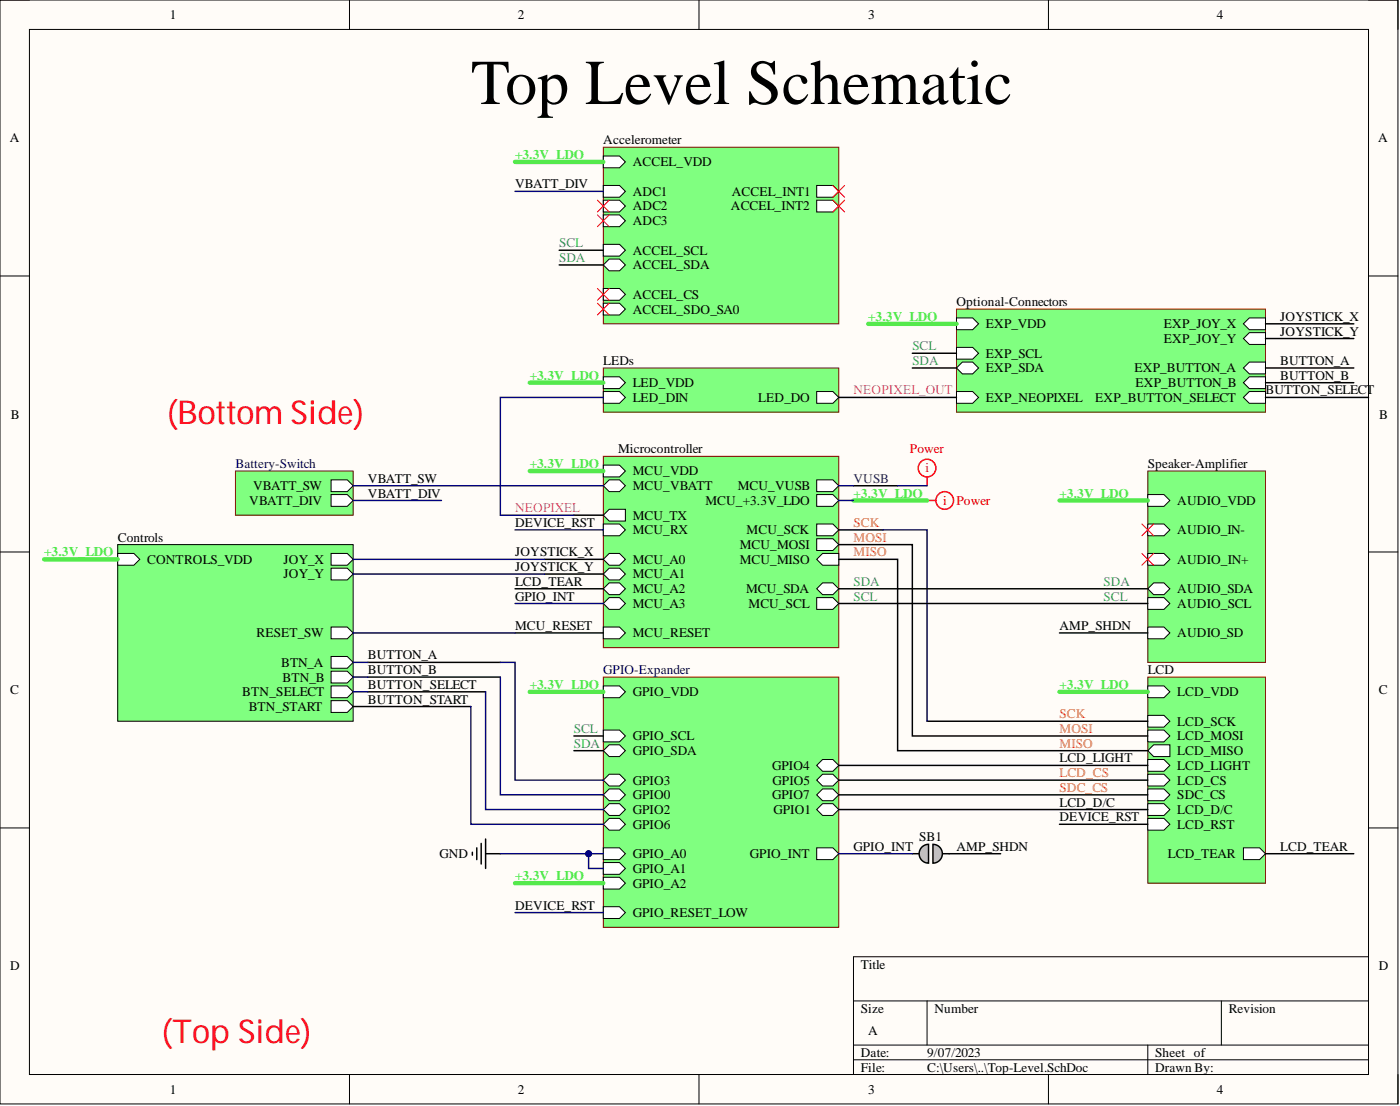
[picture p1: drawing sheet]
<svg xmlns="http://www.w3.org/2000/svg" width="241mm" height="190mm" viewBox="0 0 241 190" stroke-linecap="round" stroke-linejoin="round" font-family="sans-serif">
<defs><g id="words">
<text font-size="11" x="81.2" y="17.9">Top Level Schematic</text>
<g font-size="5.7" fill="#f00">
<text x="28.7" y="73.1">(Bottom Side)</text>
<text x="27.8" y="179.6">(Top Side)</text>
</g>
<g font-size="2.3">
<text x="29.3" y="3.3">1</text>
<text x="89.3" y="3.3">2</text>
<text x="149.6" y="3.3">3</text>
<text x="209.7" y="3.3">4</text>
<text x="1.7" y="24.5">A</text>
<text x="104" y="24.8">Accelerometer</text>
<text x="109.1" y="28.6">ACCEL_VDD</text>
<text x="237.6" y="24.5">A</text>
<text x="88.8" y="32.5">VBATT_DIV</text>
<text x="109.1" y="33.7">ADC1</text>
<text x="126.1" y="33.7">ACCEL_INT1</text>
<text x="109.1" y="36.3">ADC2</text>
<text x="109.1" y="38.8">ADC3</text>
<text x="126" y="36.3">ACCEL_INT2</text>
<text x="109.1" y="46.4">ACCEL_SDA</text>
<text x="109.1" y="43.9">ACCEL_SCL</text>
<text x="109.1" y="51.5">ACCEL_CS</text>
<text x="164.9" y="52.7">Optional-Connectors</text>
<text x="109.1" y="54">ACCEL_SDO_SA0</text>
<text x="169.9" y="56.5">EXP_VDD</text>
<text x="200.6" y="56.5">EXP_JOY_X</text>
<text x="200.6" y="59.1">EXP_JOY_Y</text>
<text x="220.7" y="55.3">JOYSTICK_X</text>
<text x="220.7" y="57.8">JOYSTICK_Y</text>
<text x="104" y="62.9">LEDs</text>
<text x="169.9" y="64.1">EXP_SDA</text>
<text x="169.9" y="61.6">EXP_SCL</text>
<text x="195.5" y="64.1">EXP_BUTTON_A</text>
<text x="220.7" y="62.9">BUTTON_A</text>
<text x="220.7" y="65.4">BUTTON_B</text>
<text x="109.1" y="69.2">LED_DIN</text>
<text x="109.1" y="66.7">LED_VDD</text>
<text x="130.7" y="69.2">LED_DO</text>
<text x="169.9" y="69.2">EXP_NEOPIXEL</text>
<text x="188.8" y="69.2">EXP_BUTTON_SELECT</text>
<text x="195.7" y="66.7">EXP_BUTTON_B</text>
<text x="218.1" y="67.9">BUTTON_SELECT</text>
<text x="1.9" y="72.1">B</text>
<text x="237.7" y="72.1">B</text>
<text x="63.4" y="83.2">VBATT_SW</text>
<text x="106.5" y="78.1">Microcontroller</text>
<text x="109.1" y="81.9">MCU_VDD</text>
<text x="197.8" y="80.6">Speaker-Amplifier</text>
<text x="42.9" y="87">VBATT_DIV</text>
<text x="43.6" y="84.4">VBATT_SW</text>
<text x="63.4" y="85.7">VBATT_DIV</text>
<text x="109.1" y="89.5">MCU_TX</text>
<text x="109.1" y="84.4">MCU_VBATT</text>
<text x="121.6" y="87">MCU_+3.3V_LDO</text>
<text x="127.2" y="84.4">MCU_VUSB</text>
<text x="202.9" y="87">AUDIO_VDD</text>
<text x="20.3" y="93.3">Controls</text>
<text x="88.8" y="95.8">JOYSTICK_X</text>
<text x="88.8" y="90.8">DEVICE_RST</text>
<text x="109.1" y="92">MCU_RX</text>
<text x="127.5" y="94.6">MCU_MOSI</text>
<text x="128.7" y="92">MCU_SCK</text>
<text x="202.9" y="92">AUDIO_IN-</text>
<text x="25.4" y="97.1">CONTROLS_VDD</text>
<text x="48.9" y="97.1">JOY_X</text>
<text x="48.9" y="99.6">JOY_Y</text>
<text x="88.8" y="98.4">JOYSTICK_Y</text>
<text x="88.8" y="100.9">LCD_TEAR</text>
<text x="109.1" y="97.1">MCU_A0</text>
<text x="109.1" y="99.6">MCU_A1</text>
<text x="127.5" y="97.1">MCU_MISO</text>
<text x="202.9" y="97.1">AUDIO_IN+</text>
<text x="88.8" y="103.4">GPIO_INT</text>
<text x="109.1" y="102.2">MCU_A2</text>
<text x="109.1" y="104.7">MCU_A3</text>
<text x="128.6" y="102.2">MCU_SDA</text>
<text x="129" y="104.7">MCU_SCL</text>
<text x="202.9" y="104.7">AUDIO_SCL</text>
<text x="202.9" y="102.2">AUDIO_SDA</text>
<text x="44.2" y="109.8">RESET_SW</text>
<text x="63.4" y="113.6">BUTTON_A</text>
<text x="88.8" y="108.5">MCU_RESET</text>
<text x="109.1" y="109.8">MCU_RESET</text>
<text x="182.6" y="108.5">AMP_SHDN</text>
<text x="202.9" y="109.8">AUDIO_SD</text>
<text x="1.8" y="119.6">C</text>
<text x="41.8" y="119.9">BTN_SELECT</text>
<text x="48.4" y="114.8">BTN_A</text>
<text x="48.7" y="117.4">BTN_B</text>
<text x="63.4" y="118.7">BUTTON_SELECT</text>
<text x="63.4" y="116.1">BUTTON_B</text>
<text x="109.1" y="119.9">GPIO_VDD</text>
<text x="197.8" y="116.1">LCD</text>
<text x="202.9" y="119.9">LCD_VDD</text>
<text x="237.6" y="119.6">C</text>
<text x="42.9" y="122.5">BTN_START</text>
<text x="63.4" y="121.2">BUTTON_START</text>
<text x="202.9" y="125">LCD_SCK</text>
<text x="109.1" y="127.5">GPIO_SCL</text>
<text x="109.1" y="130.1">GPIO_SDA</text>
<text x="182.6" y="131.3">LCD_LIGHT</text>
<text x="202.9" y="127.5">LCD_MOSI</text>
<text x="202.9" y="130.1">LCD_MISO</text>
<text x="109.1" y="137.7">GPIO0</text>
<text x="109.1" y="135.1">GPIO3</text>
<text x="133.1" y="132.6">GPIO4</text>
<text x="133.1" y="137.7">GPIO7</text>
<text x="133.2" y="135.1">GPIO5</text>
<text x="202.9" y="135.1">LCD_CS</text>
<text x="202.9" y="137.7">SDC_CS</text>
<text x="202.9" y="132.6">LCD_LIGHT</text>
<text x="109.1" y="140.2">GPIO2</text>
<text x="109.1" y="142.7">GPIO6</text>
<text x="133.3" y="140.2">GPIO1</text>
<text x="182.6" y="138.9">LCD_D/C</text>
<text x="182.6" y="141.5">DEVICE_RST</text>
<text x="202.9" y="142.7">LCD_RST</text>
<text x="202.9" y="140.2">LCD_D/C</text>
<text x="75.7" y="147.8">GND</text>
<text x="109.1" y="147.8">GPIO_A0</text>
<text x="129.3" y="147.8">GPIO_INT</text>
<text x="147.1" y="146.5">GPIO_INT</text>
<text x="158.4" y="144.9">SB1</text>
<text x="164.9" y="146.5">AMP_SHDN</text>
<text x="201.3" y="147.8">LCD_TEAR</text>
<text x="220.7" y="146.5">LCD_TEAR</text>
<text x="109.1" y="150.3">GPIO_A1</text>
<text x="109.1" y="152.9">GPIO_A2</text>
<text x="88.8" y="156.7">DEVICE_RST</text>
<text x="109.1" y="157.9">GPIO_RESET_LOW</text>
<text x="1.8" y="167.2">D</text>
<text x="148.4" y="166.8">Title</text>
<text x="237.6" y="167.2">D</text>
<text x="148.4" y="174.4">Size</text>
<text x="149.6" y="178.2">A</text>
<text x="161.1" y="174.4">Number</text>
<text x="211.8" y="174.4">Revision</text>
<text x="148.4" y="182">Date:</text>
<text x="148.4" y="184.6">File:</text>
<text x="159.8" y="182">9/07/2023</text>
<text x="159.8" y="184.6">C:\Users\..\Top-Level.SchDoc</text>
<text x="199.1" y="182">Sheet of</text>
<text x="199.1" y="184.6">Drawn By:</text>
<text x="29.3" y="188.4">1</text>
<text x="89.3" y="188.4">2</text>
<text x="149.6" y="188.4">3</text>
<text x="209.7" y="188.4">4</text>
</g>
<g font-size="2.3" fill="#55e94c">
<text x="88.8" y="27.4">+3.3V_LDO</text>
<text x="149.6" y="55.3">+3.3V_LDO</text>
<text x="91.3" y="65.4">+3.3V_LDO</text>
<text x="91.3" y="80.6">+3.3V_LDO</text>
<text x="147.1" y="85.7">+3.3V_LDO</text>
<text x="182.6" y="85.7">+3.3V_LDO</text>
<text x="7.6" y="95.8">+3.3V_LDO</text>
<text x="91.3" y="118.7">+3.3V_LDO</text>
<text x="182.6" y="118.7">+3.3V_LDO</text>
<text x="88.8" y="151.6">+3.3V_LDO</text>
</g>
<g font-size="2.3" fill="#009cca">
<text x="96.4" y="45.1">SDA</text>
<text x="96.4" y="42.6">SCL</text>
<text x="157.2" y="62.9">SDA</text>
<text x="157.2" y="60.3">SCL</text>
<text x="147.1" y="100.9">SDA</text>
<text x="190.2" y="100.9">SDA</text>
<text x="147.1" y="103.4">SCL</text>
<text x="190.2" y="103.4">SCL</text>
<text x="98.9" y="128.8">SDA</text>
<text x="98.9" y="126.3">SCL</text>
</g>
<g font-size="2.3" fill="#f0f">
<text x="147.1" y="67.9">NEOPIXEL_OUT</text>
<text x="88.8" y="88.2">NEOPIXEL</text>
</g>
<g font-size="2.3" fill="#000080">
<text x="40.6" y="80.6">Battery-Switch</text>
<text x="104" y="116.1">GPIO-Expander</text>
</g>
<text font-size="2.3" fill="#004085" x="147.1" y="83.2">VUSB</text>
<g font-size="2.3" fill="#f00">
<text x="156.8" y="78.1">Power</text>
<text x="159.5" y="81.4">i</text>
<text x="162.6" y="87">i</text>
<text x="164.9" y="87">Power</text>
</g>
<g font-size="2.3" fill="#fd8300">
<text x="147.1" y="95.8">MISO</text>
<text x="147.1" y="93.3">MOSI</text>
<text x="147.1" y="90.8">SCK</text>
<text x="182.6" y="123.7">SCK</text>
<text x="182.6" y="128.8">MISO</text>
<text x="182.6" y="126.3">MOSI</text>
<text x="182.6" y="133.9">LCD_CS</text>
<text x="182.6" y="136.4">SDC_CS</text>
</g>
</g></defs>
<path d="M0 0h240.9v190.1h-240.9z" fill-rule="evenodd" fill="#fffcf8"/>
<path d="M0 0h240.9v190.1h-240.9z" fill="none" stroke="#000" stroke-width=".17"/>
<path d="M5.1 5.1h230.8v180h-230.8z" fill-rule="evenodd" fill="#fffcf8"/>
<g fill="none" stroke="#000" stroke-width=".17">
<path d="M0 0h5.1M5.1 5.1h230.8v180h-230.8zM60.2 0v5.1M120.5 0v5.1M180.7 0v5.1M235.9 0h5v5.1M0 47.5h5.1M235.9 47.5h5M0 95.1h5.1M235.9 95.1h5M0 142.6h5.1M235.9 142.6h5"/>
<path d="M147.1 172.4h88.8M159.8 172.4v7.6M210.5 172.4v7.6M235.9 164.8h-88.8v20.3M60.2 185.1v5M120.5 185.1v5M147.1 180h88.8M147.1 182.5h88.8M180.7 185.1v5M197.8 180v5.1M240.9 185.1v5"/>
</g>
<path d="M104 25.4h40.6v30.4h-40.6z" fill-rule="evenodd" fill="#80ff80"/>
<path d="M104 25.4h40.6v30.4h-40.6z" fill="none" stroke="#800000" stroke-width=".17"/>
<path d="M104 45.6l1-1h1.8l1 1-1 1h-1.8z" fill-rule="evenodd" fill="#fff"/>
<path d="M104 45.6l1-1h1.8l1 1-1 1h-1.8z" fill="none" stroke="#000" stroke-width=".17"/>
<path d="M104 42.1h2.8l1 1-1 1h-2.8z" fill-rule="evenodd" fill="#fff"/>
<path d="M104 42.1h2.8l1 1-1 1h-2.8z" fill="none" stroke="#000" stroke-width=".17"/>
<path d="M140.8 31.9h2.8l1 1.1-1 1h-2.8z" fill-rule="evenodd" fill="#fff"/>
<path d="M140.8 31.9h2.8l1 1.1-1 1h-2.8z" fill="none" stroke="#000" stroke-width=".17"/>
<path d="M140.8 34.5h2.8l1 1-1 1h-2.8z" fill-rule="evenodd" fill="#fff"/>
<path d="M140.8 34.5h2.8l1 1-1 1h-2.8z" fill="none" stroke="#000" stroke-width=".17"/>
<path d="M104 31.9h2.8l1 1.1-1 1h-2.8z" fill-rule="evenodd" fill="#fff"/>
<path d="M104 31.9h2.8l1 1.1-1 1h-2.8z" fill="none" stroke="#000" stroke-width=".17"/>
<path d="M104 34.5h2.8l1 1-1 1h-2.8z" fill-rule="evenodd" fill="#fff"/>
<path d="M104 34.5h2.8l1 1-1 1h-2.8z" fill="none" stroke="#000" stroke-width=".17"/>
<path d="M104 37h2.8l1 1-1 1h-2.8z" fill-rule="evenodd" fill="#fff"/>
<path d="M104 37h2.8l1 1-1 1h-2.8z" fill="none" stroke="#000" stroke-width=".17"/>
<path d="M104 26.9h2.8l1 1-1 1h-2.8z" fill-rule="evenodd" fill="#fff"/>
<path d="M104 26.9h2.8l1 1-1 1h-2.8z" fill="none" stroke="#000" stroke-width=".17"/>
<path d="M104 52.2h2.8l1 1-1 1.1h-2.8z" fill-rule="evenodd" fill="#fff"/>
<path d="M104 52.2h2.8l1 1-1 1.1h-2.8z" fill="none" stroke="#000" stroke-width=".17"/>
<path d="M104 49.7h2.8l1 1-1 1h-2.8z" fill-rule="evenodd" fill="#fff"/>
<path d="M104 49.7h2.8l1 1-1 1h-2.8z" fill="none" stroke="#000" stroke-width=".17"/>
<path d="M197.8 116.6h20.3v35.5h-20.3z" fill-rule="evenodd" fill="#80ff80"/>
<path d="M197.8 116.6h20.3v35.5h-20.3z" fill="none" stroke="#800000" stroke-width=".17"/>
<path d="M197.8 125.8h2.8l1 1-1 1h-2.8z" fill-rule="evenodd" fill="#fff"/>
<path d="M197.8 125.8h2.8l1 1-1 1h-2.8z" fill="none" stroke="#000" stroke-width=".17"/>
<path d="M197.8 129.3l1-1h2.8v2h-2.8z" fill-rule="evenodd" fill="#fff"/>
<path d="M197.8 129.3l1-1h2.8v2h-2.8z" fill="none" stroke="#000" stroke-width=".17"/>
<path d="M197.8 123.2h2.8l1 1-1 1h-2.8z" fill-rule="evenodd" fill="#fff"/>
<path d="M197.8 123.2h2.8l1 1-1 1h-2.8z" fill="none" stroke="#000" stroke-width=".17"/>
<path d="M197.8 133.4h2.8l1 1-1 1h-2.8z" fill-rule="evenodd" fill="#fff"/>
<path d="M197.8 133.4h2.8l1 1-1 1h-2.8z" fill="none" stroke="#000" stroke-width=".17"/>
<path d="M197.8 141h2.8l1 1-1 1h-2.8z" fill-rule="evenodd" fill="#fff"/>
<path d="M197.8 141h2.8l1 1-1 1h-2.8z" fill="none" stroke="#000" stroke-width=".17"/>
<path d="M197.8 138.4h2.8l1 1-1 1.1h-2.8z" fill-rule="evenodd" fill="#fff"/>
<path d="M197.8 138.4h2.8l1 1-1 1.1h-2.8z" fill="none" stroke="#000" stroke-width=".17"/>
<path d="M197.8 135.9h2.8l1 1-1 1h-2.8z" fill-rule="evenodd" fill="#fff"/>
<path d="M197.8 135.9h2.8l1 1-1 1h-2.8z" fill="none" stroke="#000" stroke-width=".17"/>
<path d="M197.8 130.8h2.8l1 1-1 1h-2.8z" fill-rule="evenodd" fill="#fff"/>
<path d="M197.8 130.8h2.8l1 1-1 1h-2.8z" fill="none" stroke="#000" stroke-width=".17"/>
<path d="M214.3 146h2.8l1 1-1 1.1h-2.8z" fill-rule="evenodd" fill="#fff"/>
<path d="M214.3 146h2.8l1 1-1 1.1h-2.8z" fill="none" stroke="#000" stroke-width=".17"/>
<path d="M197.8 118.1h2.8l1 1.1-1 1h-2.8z" fill-rule="evenodd" fill="#fff"/>
<path d="M197.8 118.1h2.8l1 1.1-1 1h-2.8z" fill="none" stroke="#000" stroke-width=".17"/>
<path d="M20.3 93.8h40.6v30.4h-40.6z" fill-rule="evenodd" fill="#80ff80"/>
<path d="M20.3 93.8h40.6v30.4h-40.6z" fill="none" stroke="#000" stroke-width=".17"/>
<path d="M57.1 113.1h2.8l1 1-1 1h-2.8z" fill-rule="evenodd" fill="#fff"/>
<path d="M57.1 113.1h2.8l1 1-1 1h-2.8z" fill="none" stroke="#000" stroke-width=".17"/>
<path d="M57.1 115.6h2.8l1 1-1 1h-2.8z" fill-rule="evenodd" fill="#fff"/>
<path d="M57.1 115.6h2.8l1 1-1 1h-2.8z" fill="none" stroke="#000" stroke-width=".17"/>
<path d="M57.1 118.1h2.8l1 1.1-1 1h-2.8z" fill-rule="evenodd" fill="#fff"/>
<path d="M57.1 118.1h2.8l1 1.1-1 1h-2.8z" fill="none" stroke="#000" stroke-width=".17"/>
<path d="M57.1 120.7h2.8l1 1-1 1h-2.8z" fill-rule="evenodd" fill="#fff"/>
<path d="M57.1 120.7h2.8l1 1-1 1h-2.8z" fill="none" stroke="#000" stroke-width=".17"/>
<path d="M57.1 95.3h2.8l1 1-1 1.1h-2.8z" fill-rule="evenodd" fill="#fff"/>
<path d="M57.1 95.3h2.8l1 1-1 1.1h-2.8z" fill="none" stroke="#000" stroke-width=".17"/>
<path d="M57.1 97.9h2.8l1 1-1 1h-2.8z" fill-rule="evenodd" fill="#fff"/>
<path d="M57.1 97.9h2.8l1 1-1 1h-2.8z" fill="none" stroke="#000" stroke-width=".17"/>
<path d="M20.3 95.3h2.8l1 1-1 1.1h-2.8z" fill-rule="evenodd" fill="#fff"/>
<path d="M20.3 95.3h2.8l1 1-1 1.1h-2.8z" fill="none" stroke="#000" stroke-width=".17"/>
<path d="M57.1 108h2.8l1 1-1 1h-2.8z" fill-rule="evenodd" fill="#fff"/>
<path d="M57.1 108h2.8l1 1-1 1h-2.8z" fill="none" stroke="#000" stroke-width=".17"/>
<path d="M104 63.4h40.6v7.6h-40.6z" fill-rule="evenodd" fill="#80ff80"/>
<path d="M104 63.4h40.6v7.6h-40.6z" fill="none" stroke="#800000" stroke-width=".17"/>
<path d="M104 67.4h2.8l1 1.1-1 1h-2.8z" fill-rule="evenodd" fill="#fff"/>
<path d="M104 67.4h2.8l1 1.1-1 1h-2.8z" fill="none" stroke="#000" stroke-width=".17"/>
<path d="M140.8 67.4h2.8l1 1.1-1 1h-2.8z" fill-rule="evenodd" fill="#fff"/>
<path d="M140.8 67.4h2.8l1 1.1-1 1h-2.8z" fill="none" stroke="#000" stroke-width=".17"/>
<path d="M104 64.9h2.8l1 1-1 1h-2.8z" fill-rule="evenodd" fill="#fff"/>
<path d="M104 64.9h2.8l1 1-1 1h-2.8z" fill="none" stroke="#000" stroke-width=".17"/>
<path d="M104 78.6h40.6v33h-40.6z" fill-rule="evenodd" fill="#80ff80"/>
<path d="M104 78.6h40.6v33h-40.6z" fill="none" stroke="#800000" stroke-width=".17"/>
<path d="M104 90.3h2.8l1 1-1 1h-2.8z" fill-rule="evenodd" fill="#fff"/>
<path d="M104 90.3h2.8l1 1-1 1h-2.8z" fill="none" stroke="#000" stroke-width=".17"/>
<path d="M104 88.7l1-1h2.8v2h-2.8z" fill-rule="evenodd" fill="#fff"/>
<path d="M104 88.7l1-1h2.8v2h-2.8z" fill="none" stroke="#000" stroke-width=".17"/>
<path d="M140.8 102.9h2.8l1 1-1 1.1h-2.8z" fill-rule="evenodd" fill="#fff"/>
<path d="M140.8 102.9h2.8l1 1-1 1.1h-2.8z" fill="none" stroke="#000" stroke-width=".17"/>
<path d="M140.8 101.4l1-1h1.8l1 1-1 1h-1.8z" fill-rule="evenodd" fill="#fff"/>
<path d="M140.8 101.4l1-1h1.8l1 1-1 1h-1.8z" fill="none" stroke="#000" stroke-width=".17"/>
<path d="M140.8 92.8h2.8l1 1-1 1h-2.8z" fill-rule="evenodd" fill="#fff"/>
<path d="M140.8 92.8h2.8l1 1-1 1h-2.8z" fill="none" stroke="#000" stroke-width=".17"/>
<path d="M140.8 96.3l1-1h2.8v2.1h-2.8z" fill-rule="evenodd" fill="#fff"/>
<path d="M140.8 96.3l1-1h2.8v2.1h-2.8z" fill="none" stroke="#000" stroke-width=".17"/>
<path d="M140.8 90.3h2.8l1 1-1 1h-2.8z" fill-rule="evenodd" fill="#fff"/>
<path d="M140.8 90.3h2.8l1 1-1 1h-2.8z" fill="none" stroke="#000" stroke-width=".17"/>
<path d="M140.8 82.7h2.8l1 1-1 1h-2.8z" fill-rule="evenodd" fill="#fff"/>
<path d="M140.8 82.7h2.8l1 1-1 1h-2.8z" fill="none" stroke="#000" stroke-width=".17"/>
<path d="M104 96.3l1-1h1.8l1 1-1 1.1h-1.8z" fill-rule="evenodd" fill="#fff"/>
<path d="M104 96.3l1-1h1.8l1 1-1 1.1h-1.8z" fill="none" stroke="#000" stroke-width=".17"/>
<path d="M104 98.9l1-1h1.8l1 1-1 1h-1.8z" fill-rule="evenodd" fill="#fff"/>
<path d="M104 98.9l1-1h1.8l1 1-1 1h-1.8z" fill="none" stroke="#000" stroke-width=".17"/>
<path d="M104 101.4l1-1h1.8l1 1-1 1h-1.8z" fill-rule="evenodd" fill="#fff"/>
<path d="M104 101.4l1-1h1.8l1 1-1 1h-1.8z" fill="none" stroke="#000" stroke-width=".17"/>
<path d="M104 103.9l1-1h1.8l1 1-1 1.1h-1.8z" fill-rule="evenodd" fill="#fff"/>
<path d="M104 103.9l1-1h1.8l1 1-1 1.1h-1.8z" fill="none" stroke="#000" stroke-width=".17"/>
<path d="M104 108h2.8l1 1-1 1h-2.8z" fill-rule="evenodd" fill="#fff"/>
<path d="M104 108h2.8l1 1-1 1h-2.8z" fill="none" stroke="#000" stroke-width=".17"/>
<path d="M140.8 85.2h2.8l1 1-1 1h-2.8z" fill-rule="evenodd" fill="#fff"/>
<path d="M140.8 85.2h2.8l1 1-1 1h-2.8z" fill="none" stroke="#000" stroke-width=".17"/>
<path d="M104 83.7l1-1h1.8l1 1-1 1h-1.8z" fill-rule="evenodd" fill="#fff"/>
<path d="M104 83.7l1-1h1.8l1 1-1 1h-1.8z" fill="none" stroke="#000" stroke-width=".17"/>
<path d="M104 80.1h2.8l1 1-1 1h-2.8z" fill-rule="evenodd" fill="#fff"/>
<path d="M104 80.1h2.8l1 1-1 1h-2.8z" fill="none" stroke="#000" stroke-width=".17"/>
<path d="M104 116.6h40.6v43.1h-40.6z" fill-rule="evenodd" fill="#80ff80"/>
<path d="M104 116.6h40.6v43.1h-40.6z" fill="none" stroke="#800000" stroke-width=".17"/>
<path d="M104 125.8h2.8l1 1-1 1h-2.8z" fill-rule="evenodd" fill="#fff"/>
<path d="M104 125.8h2.8l1 1-1 1h-2.8z" fill="none" stroke="#000" stroke-width=".17"/>
<path d="M104 129.3l1-1h1.8l1 1-1 1h-1.8z" fill-rule="evenodd" fill="#fff"/>
<path d="M104 129.3l1-1h1.8l1 1-1 1h-1.8z" fill="none" stroke="#000" stroke-width=".17"/>
<path d="M104 156.2h2.8l1 1-1 1h-2.8z" fill-rule="evenodd" fill="#fff"/>
<path d="M104 156.2h2.8l1 1-1 1h-2.8z" fill="none" stroke="#000" stroke-width=".17"/>
<path d="M140.8 146h2.8l1 1-1 1.1h-2.8z" fill-rule="evenodd" fill="#fff"/>
<path d="M140.8 146h2.8l1 1-1 1.1h-2.8z" fill="none" stroke="#000" stroke-width=".17"/>
<path d="M104 146h2.8l1 1-1 1.1h-2.8z" fill-rule="evenodd" fill="#fff"/>
<path d="M104 146h2.8l1 1-1 1.1h-2.8z" fill="none" stroke="#000" stroke-width=".17"/>
<path d="M104 148.6h2.8l1 1-1 1h-2.8z" fill-rule="evenodd" fill="#fff"/>
<path d="M104 148.6h2.8l1 1-1 1h-2.8z" fill="none" stroke="#000" stroke-width=".17"/>
<path d="M104 151.1h2.8l1 1-1 1h-2.8z" fill-rule="evenodd" fill="#fff"/>
<path d="M104 151.1h2.8l1 1-1 1h-2.8z" fill="none" stroke="#000" stroke-width=".17"/>
<path d="M104 118.1h2.8l1 1.1-1 1h-2.8z" fill-rule="evenodd" fill="#fff"/>
<path d="M104 118.1h2.8l1 1.1-1 1h-2.8z" fill="none" stroke="#000" stroke-width=".17"/>
<path d="M104 136.9l1-1h1.8l1 1-1 1h-1.8z" fill-rule="evenodd" fill="#fff"/>
<path d="M104 136.9l1-1h1.8l1 1-1 1h-1.8z" fill="none" stroke="#000" stroke-width=".17"/>
<path d="M140.8 139.4l1-1h1.8l1 1-1 1.1h-1.8z" fill-rule="evenodd" fill="#fff"/>
<path d="M140.8 139.4l1-1h1.8l1 1-1 1.1h-1.8z" fill="none" stroke="#000" stroke-width=".17"/>
<path d="M104 139.4l1-1h1.8l1 1-1 1.1h-1.8z" fill-rule="evenodd" fill="#fff"/>
<path d="M104 139.4l1-1h1.8l1 1-1 1.1h-1.8z" fill="none" stroke="#000" stroke-width=".17"/>
<path d="M104 134.4l1-1h1.8l1 1-1 1h-1.8z" fill-rule="evenodd" fill="#fff"/>
<path d="M104 134.4l1-1h1.8l1 1-1 1h-1.8z" fill="none" stroke="#000" stroke-width=".17"/>
<path d="M140.8 131.8l1-1h1.8l1 1-1 1h-1.8z" fill-rule="evenodd" fill="#fff"/>
<path d="M140.8 131.8l1-1h1.8l1 1-1 1h-1.8z" fill="none" stroke="#000" stroke-width=".17"/>
<path d="M140.8 134.4l1-1h1.8l1 1-1 1h-1.8z" fill-rule="evenodd" fill="#fff"/>
<path d="M140.8 134.4l1-1h1.8l1 1-1 1h-1.8z" fill="none" stroke="#000" stroke-width=".17"/>
<path d="M104 142l1-1h1.8l1 1-1 1h-1.8z" fill-rule="evenodd" fill="#fff"/>
<path d="M104 142l1-1h1.8l1 1-1 1h-1.8z" fill="none" stroke="#000" stroke-width=".17"/>
<path d="M140.8 136.9l1-1h1.8l1 1-1 1h-1.8z" fill-rule="evenodd" fill="#fff"/>
<path d="M140.8 136.9l1-1h1.8l1 1-1 1h-1.8z" fill="none" stroke="#000" stroke-width=".17"/>
<path d="M40.6 81.1h20.3v7.6h-20.3z" fill-rule="evenodd" fill="#80ff80"/>
<path d="M40.6 81.1h20.3v7.6h-20.3z" fill="none" stroke="#800000" stroke-width=".17"/>
<path d="M57.1 85.2h2.8l1 1-1 1h-2.8z" fill-rule="evenodd" fill="#fff"/>
<path d="M57.1 85.2h2.8l1 1-1 1h-2.8z" fill="none" stroke="#000" stroke-width=".17"/>
<path d="M57.1 82.7h2.8l1 1-1 1h-2.8z" fill-rule="evenodd" fill="#fff"/>
<path d="M57.1 82.7h2.8l1 1-1 1h-2.8z" fill="none" stroke="#000" stroke-width=".17"/>
<path d="M81.4 146.8v.5M82.2 146v2.1M82.9 145.3v3.5M83.7 144.5v5.1M83.7 147h2.5M157.2 147h1.3M162.3 147h1.3" fill="none" stroke="#000" stroke-width=".25"/>
<path d="M103 34.5l2 2M103 37l2 2M105 34.5l-2 2M105 37l-2 2M143.6 31.9l2 2.1M143.6 34.5l2 2M145.6 31.9l-2 2.1M145.6 34.5l-2 2M103 49.7l2 2M103 52.2l2 2.1M105 49.7l-2 2M105 52.2l-2 2.1" fill="none" stroke="#f00" stroke-width=".17"/>
<g fill="none" stroke="#f00" stroke-width=".25">
<path d="M159.8 86.2h1.5M159.8 82.1v1.6"/>
<circle cx="159.8" cy="80.6" r="1.52"/>
<circle cx="162.8" cy="86.2" r="1.52"/>
</g>
<path d="M158.8 145.9l.7-.4 .5-.1v3.3l-.9-.3-.6-.8-.1-.8z" fill-rule="evenodd" fill="#c0c0c0"/>
<path d="M158.8 145.9l.7-.4 .5-.1v3.3l-.9-.3-.6-.8-.1-.8z" fill="none" stroke="#000" stroke-width=".25"/>
<path d="M160.8 145.4l.6 .1 .5 .3 .3 .5 .2 .7-.1 .6-.3 .6-.6 .4-.5 .1z" fill-rule="evenodd" fill="#c0c0c0"/>
<path d="M160.8 145.4l.6 .1 .5 .3 .3 .5 .2 .7-.1 .6-.3 .6-.6 .4-.5 .1z" fill="none" stroke="#000" stroke-width=".25"/>
<path d="M197.8 81.1h20.3v33h-20.3z" fill-rule="evenodd" fill="#80ff80"/>
<path d="M197.8 81.1h20.3v33h-20.3z" fill="none" stroke="#800000" stroke-width=".17"/>
<path d="M197.8 102.9h2.8l1 1-1 1.1h-2.8z" fill-rule="evenodd" fill="#fff"/>
<path d="M197.8 102.9h2.8l1 1-1 1.1h-2.8z" fill="none" stroke="#000" stroke-width=".17"/>
<path d="M197.8 101.4l1-1h1.8l1 1-1 1h-1.8z" fill-rule="evenodd" fill="#fff"/>
<path d="M197.8 101.4l1-1h1.8l1 1-1 1h-1.8z" fill="none" stroke="#000" stroke-width=".17"/>
<path d="M197.8 85.2h2.8l1 1-1 1h-2.8z" fill-rule="evenodd" fill="#fff"/>
<path d="M197.8 85.2h2.8l1 1-1 1h-2.8z" fill="none" stroke="#000" stroke-width=".17"/>
<path d="M197.8 108h2.8l1 1-1 1h-2.8z" fill-rule="evenodd" fill="#fff"/>
<path d="M197.8 108h2.8l1 1-1 1h-2.8z" fill="none" stroke="#000" stroke-width=".17"/>
<path d="M197.8 90.3h2.8l1 1-1 1h-2.8z" fill-rule="evenodd" fill="#fff"/>
<path d="M197.8 90.3h2.8l1 1-1 1h-2.8z" fill="none" stroke="#000" stroke-width=".17"/>
<path d="M197.8 95.3h2.8l1 1-1 1.1h-2.8z" fill-rule="evenodd" fill="#fff"/>
<path d="M197.8 95.3h2.8l1 1-1 1.1h-2.8z" fill="none" stroke="#000" stroke-width=".17"/>
<path d="M196.8 95.3l2 2.1M196.8 90.3l2 2M198.8 95.3l-2 2.1M198.8 90.3l-2 2" fill="none" stroke="#f00" stroke-width=".17"/>
<path d="M164.9 53.2h53.2v17.8h-53.2z" fill-rule="evenodd" fill="#80ff80"/>
<path d="M164.9 53.2h53.2v17.8h-53.2z" fill="none" stroke="#800000" stroke-width=".17"/>
<path d="M164.9 63.4l1-1h1.7l1.1 1-1.1 1h-1.7z" fill-rule="evenodd" fill="#fff"/>
<path d="M164.9 63.4l1-1h1.7l1.1 1-1.1 1h-1.7z" fill="none" stroke="#000" stroke-width=".17"/>
<path d="M164.9 59.8h2.7l1.1 1-1.1 1.1h-2.7z" fill-rule="evenodd" fill="#fff"/>
<path d="M164.9 59.8h2.7l1.1 1-1.1 1.1h-2.7z" fill="none" stroke="#000" stroke-width=".17"/>
<path d="M164.9 54.8h2.7l1.1 1-1.1 1h-2.7z" fill-rule="evenodd" fill="#fff"/>
<path d="M164.9 54.8h2.7l1.1 1-1.1 1h-2.7z" fill="none" stroke="#000" stroke-width=".17"/>
<path d="M164.9 67.4h2.7l1.1 1.1-1.1 1h-2.7z" fill-rule="evenodd" fill="#fff"/>
<path d="M164.9 67.4h2.7l1.1 1.1-1.1 1h-2.7z" fill="none" stroke="#000" stroke-width=".17"/>
<path d="M214.3 55.8l1-1h2.8v2h-2.8z" fill-rule="evenodd" fill="#fff"/>
<path d="M214.3 55.8l1-1h2.8v2h-2.8z" fill="none" stroke="#000" stroke-width=".17"/>
<path d="M214.3 58.3l1-1h2.8v2h-2.8z" fill-rule="evenodd" fill="#fff"/>
<path d="M214.3 58.3l1-1h2.8v2h-2.8z" fill="none" stroke="#000" stroke-width=".17"/>
<path d="M214.3 63.4l1-1h2.8v2h-2.8z" fill-rule="evenodd" fill="#fff"/>
<path d="M214.3 63.4l1-1h2.8v2h-2.8z" fill="none" stroke="#000" stroke-width=".17"/>
<path d="M214.3 65.9l1-1h2.8v2h-2.8z" fill-rule="evenodd" fill="#fff"/>
<path d="M214.3 65.9l1-1h2.8v2h-2.8z" fill="none" stroke="#000" stroke-width=".17"/>
<path d="M214.3 68.5l1-1.1h2.8v2.1h-2.8z" fill-rule="evenodd" fill="#fff"/>
<path d="M214.3 68.5l1-1.1h2.8v2.1h-2.8z" fill="none" stroke="#000" stroke-width=".17"/>
<path d="M88.8 27.9h15.2M91.3 65.9h12.7M7.6 96.3h12.7M91.3 81.1h12.7M147.1 86.2h12.7M91.3 119.2h12.7M182.6 119.2h15.2M88.8 152.1h15.2" fill="none" stroke="#55e94c" stroke-width=".76"/>
<g fill="none" stroke="#000" stroke-width=".25">
<path d="M96.4 45.6h7.6M93.8 98.9h10.2M93.8 96.3h10.2M98.9 88.7h5.1M144.6 91.3h7.6M147.1 83.7h7.6M63.4 119.2h20.3M63.4 116.6h22.8M63.4 114.1h22.8M88.8 109h15.2M88.8 101.4h15.2M60.9 121.7h20.3"/>
<path d="M98.9 126.8h5.1M98.9 129.3h5.1M159.8 124.2h38M182.6 142h15.2M218.1 147h15.2"/>
</g>
<g fill="none" stroke="#000080" stroke-width=".25">
<path d="M88.8 33h15.2M104 68.5h-17.8v20.2h12.7M60.9 83.7h43.1M60.9 86.2h15.2M60.9 98.9h32.9M60.9 96.3h32.9M88.8 91.3h15.2M60.9 109h27.9M83.7 119.2v20.2h20.3M86.2 114.1h2.6v20.3h15.2M86.2 116.6v20.3h17.8M88.8 103.9h15.2"/>
<path d="M81.2 121.7v20.3h22.8M86.2 147h17.8M88.8 157.2h15.2M144.6 147h12.6"/>
</g>
<circle cx="101.5" cy="147" r=".51" fill="#000080"/>
<circle cx="101.5" cy="147" r=".51" fill="none" stroke="#000080" stroke-width=".17"/>
<path d="M101.5 147v2.6h2.5" fill="none" stroke="#000080" stroke-width=".25"/>
<circle cx="101.5" cy="147" r=".51" fill="#000080"/>
<circle cx="101.5" cy="147" r=".51" fill="none" stroke="#000080" stroke-width=".17"/>
<path d="M144.6 83.7h2.5M144.6 86.2h2.5M152.2 91.3h7.6v32.9M154.7 83.7h5.1M60.9 114.1h2.5M60.9 116.6h2.5M60.9 119.2h2.5" fill="none" stroke="#000080" stroke-width=".25"/>
<g fill="none" stroke="#000" stroke-width=".25">
<path d="M96.4 43.1h7.6M218.1 55.8h15.2M218.1 58.3h15.2M144.6 68.5h20.3M157.2 63.4h7.7M157.2 60.8h7.7M218.1 68.5h17.8M218.1 63.4h15.2M218.1 65.9h15.2M144.6 96.3h10.1v33h43.1M144.6 93.8h12.6v33h40.6M144.6 101.4h53.2"/>
<path d="M144.6 103.9h53.2M182.6 109h15.2M144.6 139.4h53.2M144.6 136.9h53.2M144.6 134.4h53.2M144.6 131.8h53.2M163.6 147h8.9"/>
</g>
<path d="M149.6 55.8h15.3M182.6 86.2h15.2" fill="none" stroke="#55e94c" stroke-width=".76"/>
<use href="#words"/>
</svg>
